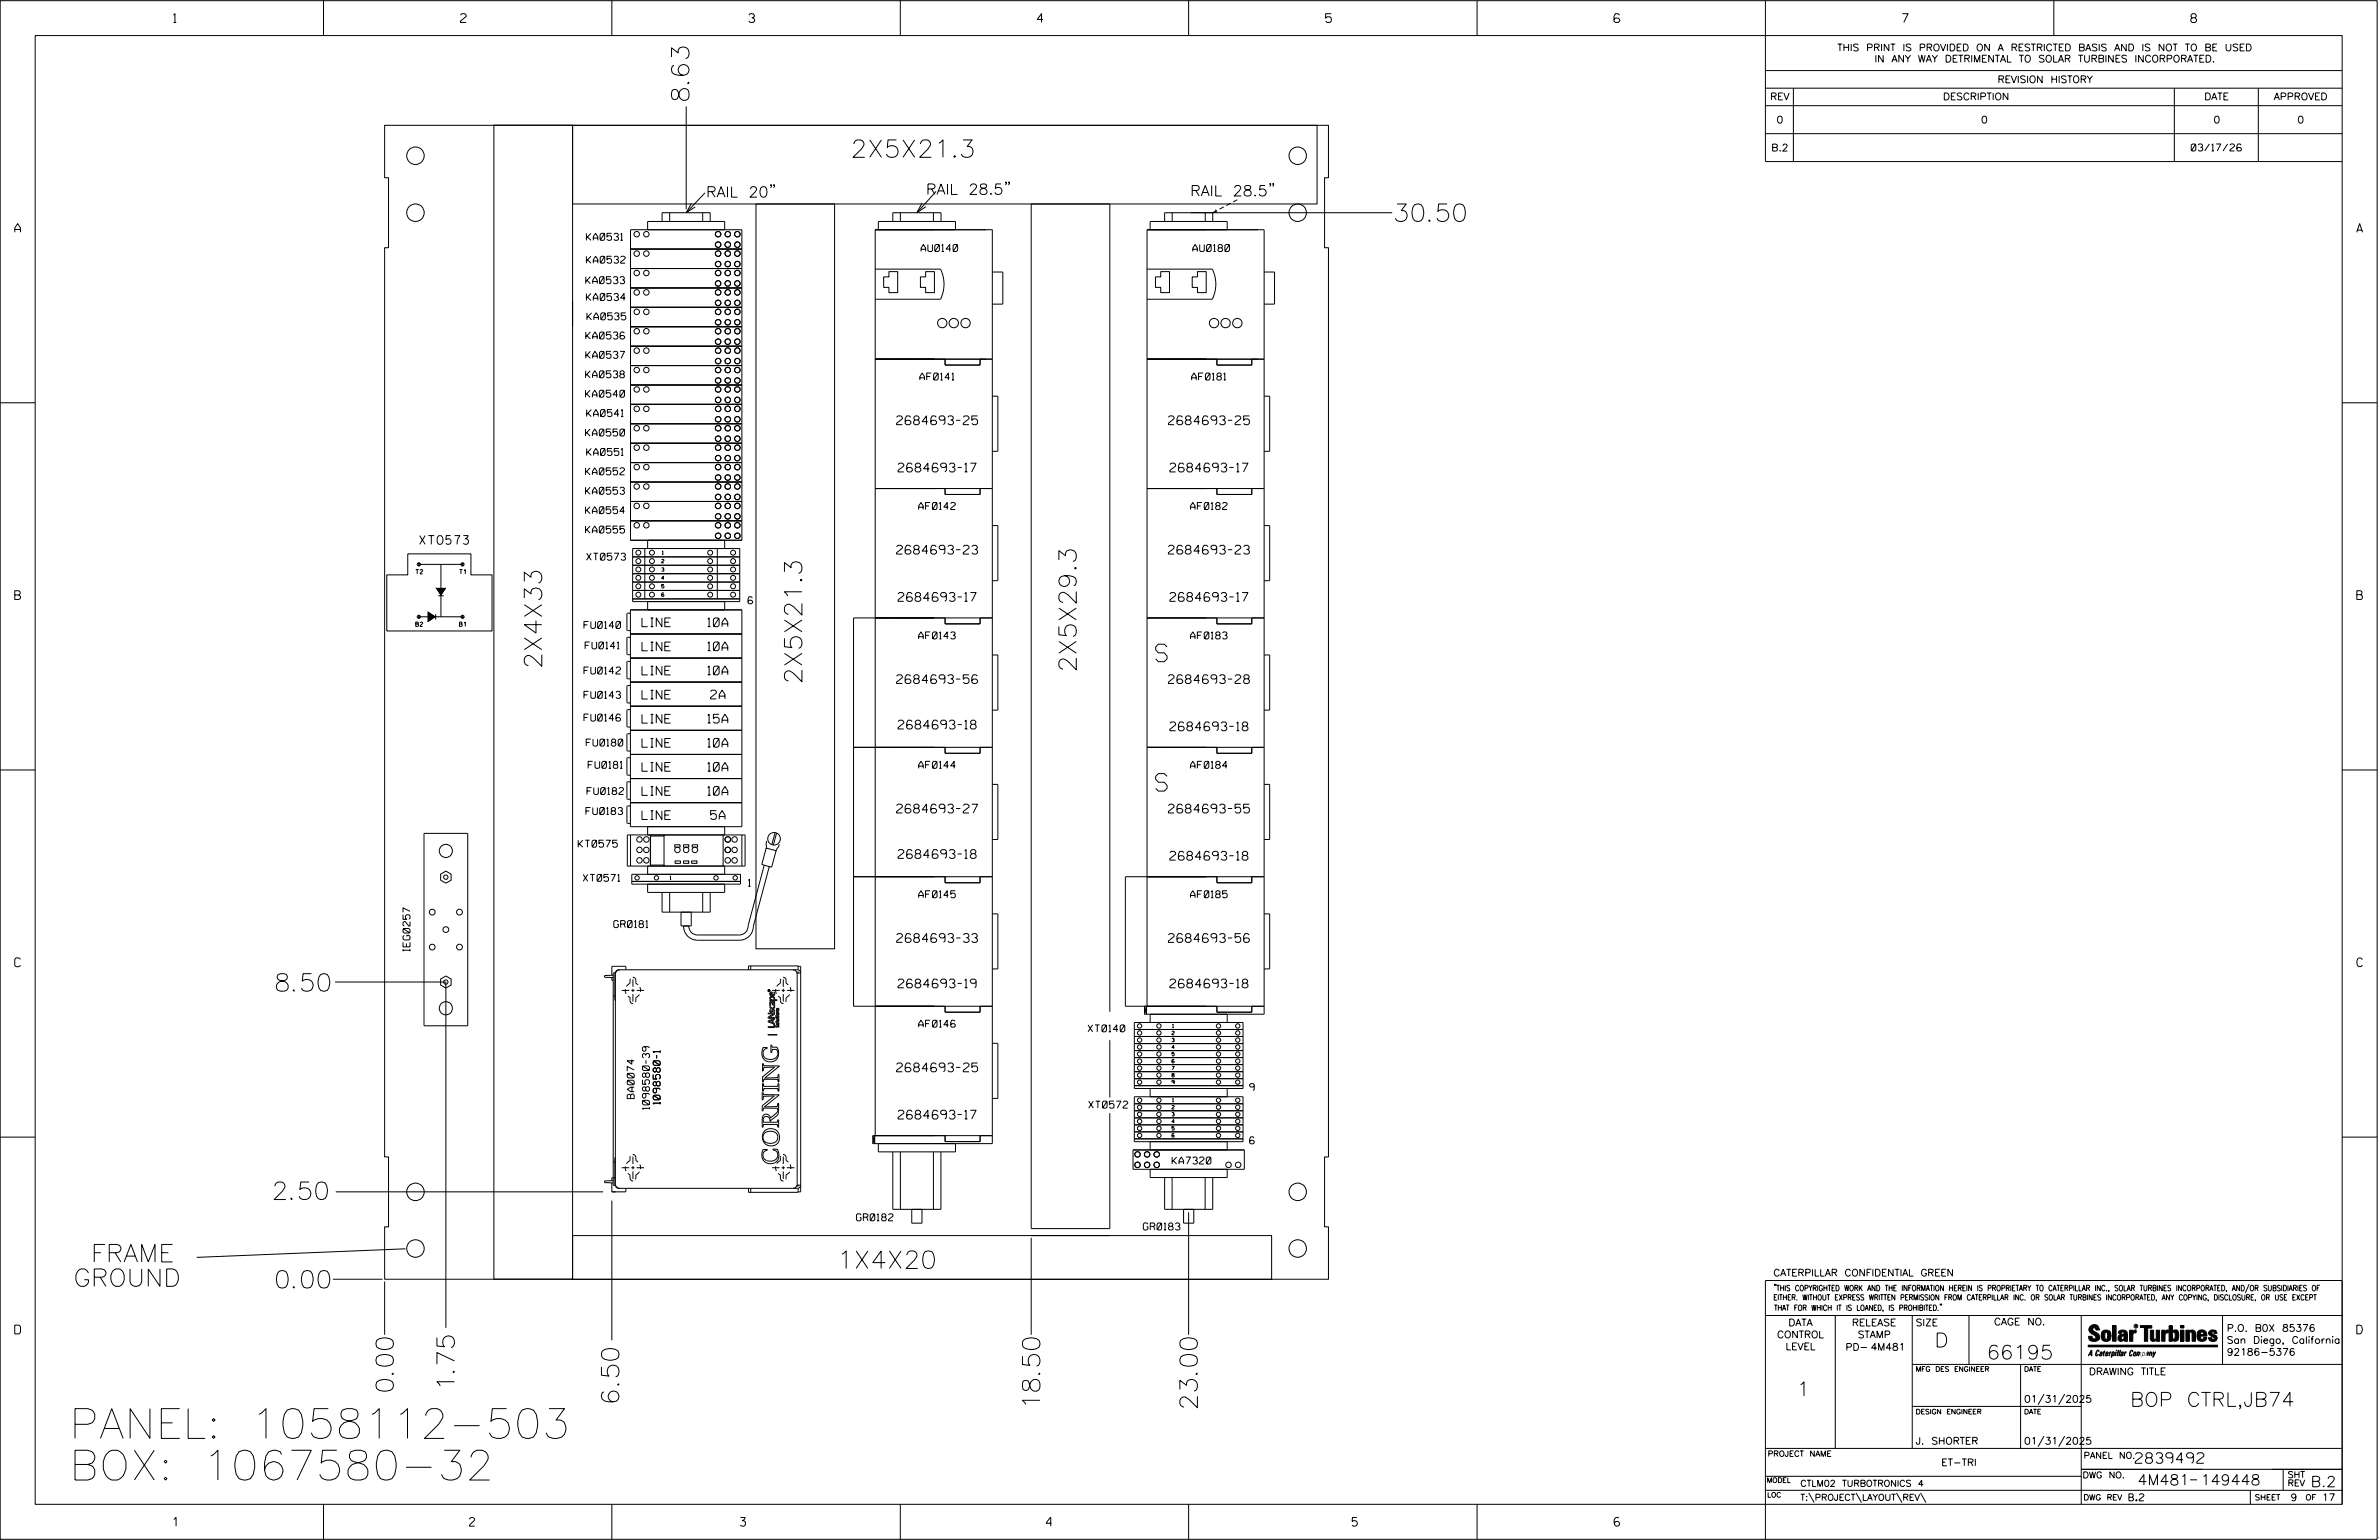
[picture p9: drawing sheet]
<svg xmlns="http://www.w3.org/2000/svg" width="864mm" height="559mm" viewBox="0 0 864 559" stroke-linecap="round" stroke-linejoin="round" font-family="sans-serif">
<defs><g id="words">
<g font-size="10.8">
<text x="25.2" y="521.9">PANEL: 1058112-503</text>
<text x="25.2" y="537">BOX: 1067580-32</text>
</g>
<g font-size="6.3">
<text x="250.1" y="36.4" transform="rotate(-90 250.1 36.4)">8.63</text>
<text x="308.8" y="57.1">2X5X21.3</text>
<text x="506.5" y="80.4">30.50</text>
<text x="196.7" y="242.7" transform="rotate(-90 196.7 242.7)">2X4X33</text>
<text x="390.7" y="243.9" transform="rotate(-90 390.7 243.9)">2X5X29.3</text>
<text x="419.5" y="240.1">S</text>
<text x="291.1" y="248.3" transform="rotate(-90 291.1 248.3)">2X5X21.3</text>
<text x="419.5" y="287">S</text>
<text x="100.4" y="359.7">8.50</text>
<text x="99.5" y="435.2">2.50</text>
<text x="29.2" y="457.9">FRAME</text>
<text x="303.8" y="460.3">1X4X20</text>
<text x="26.7" y="466.8">GROUND</text>
<text x="100.4" y="467.4">0.00</text>
<text x="165" y="502.9" transform="rotate(-90 165 502.9)">1.75</text>
<text x="142.8" y="504.8" transform="rotate(-90 142.8 504.8)">0.00</text>
<text x="224.7" y="508.7" transform="rotate(-90 224.7 508.7)">6.50</text>
<text x="377.5" y="509.6" transform="rotate(-90 377.5 509.6)">18.50</text>
<text x="434.7" y="510.8" transform="rotate(-90 434.7 510.8)">23.00</text>
</g>
<g font-size="5.1">
<text x="702.3" y="488.8">D</text>
<text x="721.2" y="493.2">66195</text>
<text x="652.2" y="506.5">1</text>
<text x="773.3" y="510.3">BOP CTRL,JB74</text>
</g>
<g font-size="3.8">
<text x="256.3" y="71.5">RAIL 20&quot;</text>
<text x="336.2" y="70.5">RAIL 28.5&quot;</text>
<text x="432.1" y="71.1">RAIL 28.5&quot;</text>
<text x="775.1" y="531">2839492</text>
<text x="775.9" y="538.9">4M481</text>
<text x="798.8" y="538.9">149448</text>
<text x="838.8" y="539.5">B.2</text>
</g>
<g font-size="3.2">
<text x="63" y="8.2">1</text>
<text x="167.2" y="8.2">2</text>
<text x="271.8" y="8.2">3</text>
<text x="376.5" y="8.2">4</text>
<text x="481.2" y="8.2">5</text>
<text x="690.6" y="8.2">7</text>
<text x="795.3" y="8.2">8</text>
<text x="5.4" y="84.3">A</text>
<text x="855.5" y="84.3">A</text>
<text x="325.5" y="154.1">2684693-25</text>
<text x="424.1" y="154.1">2684693-25</text>
<text x="326" y="171.2">2684693-17</text>
<text x="424.7" y="171.2">2684693-17</text>
<text x="152.3" y="197.5">XT0573</text>
<text x="325.5" y="201.1">2684693-23</text>
<text x="424.1" y="201.1">2684693-23</text>
<text x="5.4" y="217.5">B</text>
<text x="326" y="218.2">2684693-17</text>
<text x="424.7" y="218.2">2684693-17</text>
<text x="855.6" y="217.5">B</text>
<text x="233" y="227.4">LINE</text>
<text x="256.9" y="227.4">10A</text>
<text x="233" y="236.2">LINE</text>
<text x="256.9" y="236.1">10A</text>
<text x="233" y="244.9">LINE</text>
<text x="256.9" y="244.9">10A</text>
<text x="325.5" y="248">2684693-56</text>
<text x="424.1" y="248">2684693-28</text>
<text x="233" y="253.6">LINE</text>
<text x="258" y="253.6">2A</text>
<text x="233" y="262.4">LINE</text>
<text x="256.9" y="262.4">15A</text>
<text x="326" y="264.5">2684693-18</text>
<text x="424.7" y="265.1">2684693-18</text>
<text x="233" y="271.1">LINE</text>
<text x="256.9" y="271.1">10A</text>
<text x="233" y="279.9">LINE</text>
<text x="256.9" y="279.8">10A</text>
<text x="233" y="288.6">LINE</text>
<text x="256.9" y="288.6">10A</text>
<text x="233" y="297.4">LINE</text>
<text x="258" y="297.3">5A</text>
<text x="325.5" y="295">2684693-27</text>
<text x="424.1" y="295">2684693-55</text>
<text x="326" y="311.5">2684693-18</text>
<text x="424.7" y="312.1">2684693-18</text>
<text x="325.5" y="341.9">2684693-33</text>
<text x="424.1" y="341.9">2684693-56</text>
<text x="5.4" y="350.8">C</text>
<text x="855.6" y="350.8">C</text>
<text x="326" y="358.4">2684693-19</text>
<text x="424.7" y="358.4">2684693-18</text>
<text x="325.5" y="388.9">2684693-25</text>
<text x="326" y="406">2684693-17</text>
<text x="5.4" y="484">D</text>
<text x="855.6" y="484">D</text>
<text x="62.8" y="553.8">1</text>
<text x="170.4" y="553.8">2</text>
<text x="268.8" y="553.8">3</text>
<text x="379.8" y="553.8">4</text>
<text x="490.8" y="553.8">5</text>
<text x="585.9" y="553.8">6</text>
</g>
<g font-size="2.5">
<text x="666.9" y="18.5">THIS PRINT IS PROVIDED ON A RESTRICTED BASIS AND IS NOT TO BE USED</text>
<text x="680.5" y="22.6">IN ANY WAY DETRIMENTAL TO SOLAR TURBINES INCORPORATED.</text>
<text x="725.1" y="30">REVISION HISTORY</text>
<text x="642.6" y="36.3">REV</text>
<text x="705.3" y="36.3">DESCRIPTION</text>
<text x="800.2" y="36.3">DATE</text>
<text x="825.4" y="36.3">APPROVED</text>
<text x="644.9" y="44.7">0</text>
<text x="719.1" y="44.7">0</text>
<text x="803.5" y="44.7">0</text>
<text x="834" y="44.7">0</text>
<text x="643" y="54.8">B.2</text>
<text x="795.4" y="54.8">03/17/26</text>
<text x="212.9" y="87.2">KA0531</text>
<text x="212.9" y="95.5">KA0532</text>
<text x="334.3" y="91.3">AU0140</text>
<text x="433" y="91.3">AU0180</text>
<text x="212.6" y="102.9">KA0533</text>
<text x="212.9" y="109.1">KA0534</text>
<text x="213.1" y="116">KA0535</text>
<text x="212.6" y="123">KA0536</text>
<text x="212.6" y="130">KA0537</text>
<text x="212.6" y="137.1">KA0538</text>
<text x="333.9" y="137.9">AF0141</text>
<text x="432.6" y="137.9">AF0181</text>
<text x="212.6" y="144.1">KA0540</text>
<text x="213" y="151.2">KA0541</text>
<text x="212.6" y="158.2">KA0550</text>
<text x="213" y="165.3">KA0551</text>
<text x="212.6" y="172.3">KA0552</text>
<text x="212.6" y="179.3">KA0553</text>
<text x="333.5" y="184.9">AF0142</text>
<text x="432.2" y="184.9">AF0182</text>
<text x="212.6" y="186.4">KA0554</text>
<text x="212.6" y="193.4">KA0555</text>
<text x="212.9" y="203.3">XT0573</text>
<text x="271.5" y="219.1">6</text>
<text x="212" y="228">FU0140</text>
<text x="333.5" y="231.8">AF0143</text>
<text x="432.2" y="231.8">AF0183</text>
<text x="212.4" y="235.5">FU0141</text>
<text x="212" y="244.6">FU0142</text>
<text x="212" y="253.4">FU0143</text>
<text x="212" y="261.7">FU0146</text>
<text x="212.8" y="270.7">FU0180</text>
<text x="213.5" y="278.8">FU0181</text>
<text x="333.5" y="278.8">AF0144</text>
<text x="432.2" y="278.8">AF0184</text>
<text x="213.1" y="288.3">FU0182</text>
<text x="212.7" y="295.6">FU0183</text>
<text x="209.9" y="307.4">KT0575</text>
<text x="211.7" y="319.8">XT0571</text>
<text x="271.7" y="321.6">1</text>
<text x="333.5" y="325.8">AF0145</text>
<text x="432.2" y="325.8">AF0185</text>
<text x="222.8" y="336.6">GR0181</text>
<text x="148.8" y="345.2" transform="rotate(-90 148.8 345.2)">IEG0257</text>
<text x="333.5" y="372.7">AF0146</text>
<text x="395" y="374.4">XT0140</text>
<text x="453.6" y="395.7">9</text>
<text x="230.2" y="398.6" transform="rotate(-90 230.2 398.6)">BA0074</text>
<text x="239.6" y="400.7" transform="rotate(-90 239.6 400.7)">1098580-1</text>
<text x="235.8" y="402.6" transform="rotate(-90 235.8 402.6)">1098580-39</text>
<text x="395.2" y="402.1">XT0572</text>
<text x="453.6" y="415">6</text>
<text x="425.5" y="422.4">KA7320</text>
<text x="310.9" y="443">GR0182</text>
<text x="415" y="446.3">GR0183</text>
<text x="643.8" y="463">CATERPILLAR CONFIDENTIAL GREEN</text>
<text x="645.1" y="485.5">CONTROL</text>
<text x="649.2" y="481.1">DATA</text>
<text x="672.3" y="481.1">RELEASE</text>
<text x="674.4" y="485.5">STAMP</text>
<text x="695.4" y="481.1">SIZE</text>
<text x="723.8" y="480.8">CAGE NO.</text>
<text x="808.4" y="483.1">P.O. B0X 85376</text>
<text x="648.2" y="489.8">LEVEL</text>
<text x="669.9" y="490">PD- 4M481</text>
<text x="808.4" y="487.5">San Diego, California</text>
<text x="808.4" y="491.8">92186-5376</text>
<text x="758.3" y="498.9">DRAWING TITLE</text>
<text x="734.8" y="508.9">01/31/2025</text>
<text x="695.4" y="524.1">J. SHORTER</text>
<text x="734.8" y="524.1">01/31/2025</text>
<text x="704.7" y="531.9">ET-TRI</text>
<text x="772.8" y="544.6">B.2</text>
<text x="831.5" y="544.6">9</text>
<text x="842.9" y="544.6">17</text>
</g>
<g font-size="2.3">
<text x="756.4" y="529.2">PANEL NO.</text>
<text x="653.5" y="539.4">CTLM02 TURBOTRONICS 4</text>
<text x="756" y="536.3">DWG NO.</text>
<text x="830.4" y="539.3">REV</text>
<text x="830.4" y="536.2">SHT</text>
<text x="653.5" y="544.5">T:\PROJECT\LAYOUT\REV\</text>
</g>
<g font-size="2">
<text x="643.8" y="468.4">&quot;THIS COPYRIGHTED WORK AND THE INFORMATION HEREIN IS PROPRIETARY TO CATERPILLAR INC., SOLAR TURBINES INCORPORATED, AND/OR SUBSIDIARIES OF</text>
<text x="643.8" y="471.8">EITHER. WITHOUT EXPRESS WRITTEN PERMISSION FROM CATERPILLAR INC. OR SOLAR TURBINES INCORPORATED, ANY COPYING, DISCLOSURE, OR USE EXCEPT</text>
<text x="644" y="475.6">THAT FOR WHICH IT IS LOANED, IS PROHIBITED.&quot;</text>
<text x="641.7" y="528.5">PROJECT NAME</text>
<text x="756.3" y="544.3">DWG REV</text>
<text x="818.5" y="544.3">SHEET</text>
<text x="836.9" y="544.3">OF</text>
</g>
<g font-size="1.8">
<text x="695.4" y="497.6">MFG DES ENGINEER</text>
<text x="734.8" y="497.6">DATE</text>
<text x="695.4" y="513.1">DESIGN ENGINEER</text>
<text x="734.8" y="513.1">DATE</text>
<text x="641.3" y="538">MODEL</text>
<text x="641.5" y="543.3">LOC</text>
</g>
<g font-size="1.6">
<text x="150.9" y="208.3">T2</text>
<text x="166.8" y="208.3">T1</text>
<text x="150.9" y="227.3">B2</text>
<text x="166.8" y="227.3">B1</text>
</g>
<g font-size="1.3">
<text x="240.4" y="201.2">1</text>
<text x="240.2" y="204.2">2</text>
<text x="240.2" y="207.3">3</text>
<text x="240.2" y="210.3">4</text>
<text x="240.2" y="213.4">5</text>
<text x="243.2" y="319.2">1</text>
<text x="425.4" y="375.5">2</text>
<text x="425.6" y="372.9">1</text>
<text x="425.4" y="383.1">5</text>
<text x="425.4" y="380.6">4</text>
<text x="425.4" y="378">3</text>
<text x="425.4" y="388.2">7</text>
<text x="425.4" y="385.7">6</text>
<text x="425.4" y="393.3">9</text>
<text x="425.4" y="390.8">8</text>
<text x="425.6" y="399.9">1</text>
<text x="425.4" y="402.4">2</text>
<text x="425.4" y="407.5">4</text>
<text x="425.4" y="405">3</text>
<text x="425.4" y="412.6">6</text>
<text x="425.4" y="410.1">5</text>
</g>
<text font-size=".9" x="775.1" y="481.7">R</text>
</g></defs>
<g fill="none" stroke="#000" stroke-width=".36">
<path d="M.1 .2h862.8v558.4h-862.8zM12.8 12.9h837.4v533h-837.4zM117.4 .2v12.7M222.1 .2v12.7M326.8 .2v12.7M431.5 .2v12.7M536.2 .2v12.7M587.9 5.5l-.5-.5h-1l-.5 1v1.7l.5 .4h1l.6-.4v-.6l-.6-.5h-1l-.5 .5M640.9 .2v58.4h209.3M745.6 .2v12.7M249.1 38.6v37.3M640.9 25.6h209.3"/>
<path d="M640.9 32h209.3M640.9 38.3h209.3M651 32v26.6M789.3 32v26.6M819.8 32v26.6M139.6 45.5h342.6v19h-1.4v25.4h1.4v329.9h-1.4v25.4h1.4v19h-342.6v-19h1.4v-25.4h-1.4v-329.9h1.4v-25.4h-1.4zM207.9 45.5h270.2v28.5h-270.2zM640.9 48.5h209.3M243.1 77.2v3.2M251 73.8l-1.9 3.4 3.3-2.1M255.1 77.2v3.2M255.9 70l-6.8 7.2"/>
<path d="M274.4 74h28.6v270.3h-28.6zM280.1 67.2h-.4l.2-.2a.69 .69 0 0 1-.2 1.1M281.2 67.2h-.4h.4l-.4 .9M326.8 77.2v3.2M334.7 73.7l-1.9 3.5 3.3-2.2M338.8 77.2v3.2M339.8 69.5l-7 7.7M365.3 66.2l-.1 .2-.2-.2h.3l-.3 .9M366.4 66.2l-.1 .2-.2-.2h.3l-.3 .9M425.5 77.2v3.2M437.5 77.2v3.2M440.2 77.2v3.2"/>
<path d="M461.3 66.8h-.4l.2-.2 .2 .2-.4 .9M462.4 66.8h-.4l.2-.2a.69 .69 0 0 1-.2 1.1M505.4 77.2h-82.6v3.2M228.9 83.4h40.4v112.6h-40.4zM228.9 97.4h40.4M228.9 90.4h40.4M240.3 80.4v-3.2h17.5v3.2M263.1 83.4v-3h-28v3M317.7 97.6h23.7a12.4 12.4 0 0 1 0 11h-23.7M322.7 98.6h3.2v7.6h-3.2v-1.9h-1.9v-3.8h1.9zM324.1 80.4v-3.2h17.5v3.2M336 98.6h3.2v7.6h-3.2v-1.9h-1.9v-3.8h1.9z"/>
<path d="M346.9 83.4v-3h-28.1v3M360.2 98.7h3.8v11.6h-3.8M416.4 97.6h23.7a12.4 12.4 0 0 1 0 11h-23.7M421.4 98.6h3.1v7.6h-3.1v-1.9h-1.9v-3.8h1.9zM434.7 98.6h3.2v7.6h-3.2v-1.9h-1.9v-3.8h1.9zM445.5 83.4v-3h-28v3M458.9 98.7h3.8v11.6h-3.8M207.9 109.3v354.8h-28.6v-418.7h28.6v73M228.9 118.6h40.4M228.9 111.5h40.4M228.9 104.5h40.4M228.9 132.6h40.4"/>
<path d="M228.9 125.6h40.4M228.9 139.7h40.4M317.7 130.3h42.5M343.1 130.3v2.2h12.7v-2.2M416.4 130.3h42.5M441.7 130.3v2.2h12.7v-2.2M.1 146.2h12.7M228.9 153.8h40.4M228.9 146.7h40.4M360.2 143.8h2v20h-2M458.9 143.8h2v20h-2M850.2 146.2h12.7"/>
<path d="M228.9 167.9h40.4M228.9 160.8h40.4M228.9 174.9h40.4M317.7 177.3h42.5M343.1 177.3v2.1h12.7v-2.1M416.4 177.3h42.5M441.7 177.3v2.1h12.7v-2.1M228.9 189h40.4M228.9 182h40.4M229.7 199h38.8v19.3h-38.8zM234.1 199v18.3M235.1 196v3"/>
<path d="M260.4 199v18.3M263.1 196v3M360.2 190.7h2v20h-2M458.9 190.7h2v20h-2M148 201h23v7.6h7.6v20.4h-38.2v-20.4h7.6zM152.4 204.8h15.1M159.1 216.2h1.9M160.1 204.8v19M229.7 217.3h38.8M229.7 202.1h38.8M229.7 205.1h38.8M229.7 208.2h38.8"/>
<path d="M229.7 211.2h38.8M229.7 214.2h38.8M235.1 218.3v3M241 215.3l-.6-.2-.2 .4v.7l.6 .2 .2-.2-.2-.4-.6 .2M263.1 218.3v3M152.4 223.8h15.1M158.2 222.8v2M228.8 240h-1l-.2 .2v5.9l.2 .2h1M228.8 231.2h-1l-.2 .3v5.8l.2 .3h1M228.8 222.5h-1l-.2 .3v5.8l.2 .2h1M228.8 221.3h40.5v78.7h-40.5zM228.8 238.8h40.5"/>
<path d="M228.8 230h40.5M343.1 224.2v2.2h12.7v-2.2M360.2 224.2h-50.4v140.9h50.4M360.2 237.7h2v20h-2M416.4 224.2h42.5M441.7 224.2v2.2h12.7v-2.2M458.9 237.7h2v20h-2M228.8 257.5h-1l-.2 .2v5.8l.2 .3h1M228.8 248.7h-1l-.2 .3v5.8l.2 .3h1M228.8 247.5h40.5M228.8 256.3h40.5M.1 279.4h12.7"/>
<path d="M228.8 275h-1l-.2 .2v5.8l.2 .3h1M228.8 266.2h-1l-.2 .3v5.8l.2 .2h1M228.8 273.8h40.5M228.8 265h40.5M309.8 271.2h50.4M343.1 271.2v2.1h12.7v-2.1M416.4 271.2h42.5M441.7 271.2v2.1h12.7v-2.1M850.2 279.4h12.7M228.8 283.7h-1l-.2 .3v5.8l.2 .2h1M228.8 292.5h-1l-.2 .2v5.8l.2 .3h1M228.8 291.3h40.5"/>
<path d="M228.8 282.5h40.5M235.1 300v3M263.1 300v3M360.2 284.6h2v20h-2M458.9 284.6h2v20h-2M153.9 302.4h15.9v69.8h-15.9zM159.9 317.2l2-1.1 1.9 1.1v2.2l-1.9 1.1-2-1.1zM227.7 303h42.8v11.3h-42.8zM228.9 303v11.3M229.3 317.3h39.5v3.5h-39.5zM229.3 319.8h39.5M235.1 314.3v3"/>
<path d="M236.1 303v11.3M241.1 303v11.3M241.1 303v.4h-5v10.5h5v.4M244.9 306.5h2v.9h-2zM245.1 312.4h1.9v.9h-1.9zM248.1 312.4h1.9v.9h-1.9zM248.1 306.5h1.9v.9h-1.9zM251.1 312.4h1.9v.9h-1.9zM251.3 306.5h1.9v.9h-1.9zM262.5 303v11.3M263.1 314.3v3M269.3 303v11.3"/>
<path d="M277.4 313.9l-5.8 22a3.2 3.2 0 0 1-3.2 3.4h-15.2a3.2 3.2 0 0 1-3.2-3.3M278.1 307.7l3.6 1-1.6 6-3.6-1zM278.3 305.1l-.2 1.1v1.8M279.3 314.4l-5.8 21.7a5.1 5.1 0 0 1-5.1 5.1h-15.2a5.1 5.1 0 0 1-5.1-5.2M281.4 302.1l-1.2 4.4M281.9 302.3l-1.2 4.3M282.9 306.4l-.3 1-.9 1.5M309.8 318.1h50.4M343.1 318.1v2.2h12.7v-2.2M441.7 318.1v2.2h12.7v-2.2M458.9 318.1h-50.4v47h50.4M235.1 320.8v3h28v-3"/>
<path d="M240.3 323.8v7.2h17.5v-7.2M243.1 323.8v7.2M247.2 331v5h3.7v-5M255.1 323.8v7.2M360.2 331.6h2v20h-2M458.9 331.6h2v20h-2M121.6 356.3h40.3v125.5M159.9 355.2l2-1 1.9 1v2.2l-1.9 1.1-2-1.1zM222.1 354.7v1h.5M222.6 353.9l-3.1 .1v.6l3.1 .1M223.2 352.9l-.6 .2v76.9l.6 .2M223.2 352.9l.2 .2"/>
<path d="M223.2 352.9l.2 10.1M223.2 355.7h.2M223.4 353.1v.1M225 351.9a1.63 1.63 0 0 0-1.6 1.6v76.1a1.63 1.63 0 0 0 1.6 1.6M225.7 359.4h2.7M227.2 351.9v-1.3h-5.1v3.3M229.2 359.4h1.1M229.8 355.4v2.7M229.8 358.8v1.2M231.1 359.4h2.7M271.7 351.9v-1.4h18v1.4M272.5 350.5v1.4"/>
<path d="M278.9 359.4l.5 .2M279 359.3l-.1 .1M279 359.3h.1M279.1 359.4h.1M279.1 359.3l.1 .1M279.1 359.4l-.1 .1M279.2 359.4h-.1M279.2 359.4h.1M279.4 359.5v.1M280.3 359.4h2.7M283.7 359.4h1.2M284.3 355.4v2.7"/>
<path d="M284.3 358.8v1.2M285.6 359.4h2.8M287.8 351.9a1.57 1.57 0 0 1 1.6 1.6v76.1a1.57 1.57 0 0 1-1.6 1.6M289.2 352.7l.5 .1 .2 .3M289.3 353.1h1.4M289.7 350.6h1v2.2M290.7 353.1l-.3-.7-.9-.5h-64.9l-.7 .2-.5 1M290.7 353.1v76.9M222.6 361.4h.8M229.8 360.7v2.7M278.7 375.4l3.4 .1zM278.8 367.6h2.4v.4l-2 1.2h2v.7l-.6 .2v1.1l.6 .1v1.6h-2.4v-.4h2.1v-.8h.3l-2.4-.9v-.3l2.4-1h-2.4v-.4l2-1.2h-2z"/>
<path d="M279.2 370.6h.1M279.2 370.6l1.2-.4v.9zM279.5 364.8h.3a.64 .64 0 0 0 .5 1 .64 .64 0 0 0 .6-1h.2a.93 .93 0 0 1-.8 1.4 .93 .93 0 0 1-.8-1.4zM279.6 363.5l1.6-.2v.3h-.4l.4 .4v.5l-.7 .1-.5-1-.3 .2 .1 .8h-.3zM279.6 361.7a.99 .99 0 0 1 1.2-.1 .99 .99 0 0 1 .4 1.2h.9v.3h-2.7v-.3l.5-.1-.5-.5zM279.6 360.1l.7-.1v1.1a.66 .66 0 0 0 .6-.3 .66 .66 0 0 0 0-.8h.2a.9 .9 0 0 1-.6 1.5 .9 .9 0 0 1-.9-1.4zM279.8 362.1a.71 .71 0 0 1 .8-.2 .71 .71 0 0 1 .4 .9l-1-.1zM279.9 360.3h.2v.8l-.5-.4zM279.9 367.4h.1M280.2 361.6h.1M280.4 363.6l.5 .3v.4h-.4zM280.7 366.2l-.8 .9-.2-.2v-.5h-.3v.6l.5 .4"/>
<path d="M280.7 366.2h.1M280.7 366.2l.5 .5v.6h-.3l-.2-.7-.7 .8M280.9 363.6h.1M281.5 370.7l1.3 .2zM281.6 369.2h.3v-.2l.1 .2 .8-.2-.1 .4-.7 .2zM281.9 372.6l-.3-.5 .3 .7M281.9 369.7h.9l-.2 .2 .1 .4-.8 .1 .7-.3zM281.9 365.9l.2 .3 .5-.3 .2 .5-.3-.4-.5 .4zM281.9 368.6l.9 .2zM281.9 372.8h.1M281.9 372.6l.5-.5 .3 .2 .1 .4-.4-.4-.5 .5M281.9 372.6h.1"/>
<path d="M281.9 366.7l.9-.1-.8 .3 .8 .4h-.9l.2-.1zM282.1 366.2h.1M282.3 368.2h.1M282.3 371.3h.1M282.3 371.9h.1M282.5 366h.1M284.3 360.7v2.7M343.1 365.1v2.2h12.7v-2.2M360.2 378.6h2v20h-2M402.9 367.1v-293.1h-28.6v371.8h28.6v-41.9M402.9 377.4v20.9M411.8 371h39.4v24h-39.4z"/>
<path d="M411.8 378.7h39.4M411.8 376.1h39.4M411.8 373.6h39.4M415.5 365.1v2.9l.7-2.9v2.9zM416.4 365.1v-281.7h42.5v284.6h-43.4M417.5 368v3M441.7 365.1v2.2h12.7v-2.2M445.5 368v3M276.7 396.5l.2-.1a.83 .83 0 0 0 1 .8l4.3 .1a.28 .28 0 0 1 .4-.2 .28 .28 0 0 1 .2 .4 .28 .28 0 0 1-.4 .2l-4.9 4 4-.2a.81 .81 0 0 0 .9-1.1h.2v2.6l-.4 1.6-2.3 1.9-.1 .3h-.3l-.2-1.1-.7-.5-1.1 .1-.4 1a.68 .68 0 0 0 .1 .9 .68 .68 0 0 0 .9 0h3.3a.69 .69 0 0 0 .8 0 .69 .69 0 0 0 .2-.8h.2v2.6h-.2l-.1-.5a.92 .92 0 0 0-1.4-.5h-3.2a.88 .88 0 0 0-.8 1h-.2v-2.9l.4-1.4 .7-.4 .9 .1 .7 .6 .3 .7 1.6-1.3a1.34 1.34 0 0 0 .6-2.3h-4a.88 .88 0 0 0-1 1l-.2-.1 .1-1.8 4.3-3.5-2.9 .1a1.02 1.02 0 0 0-1.1 .2 1.02 1.02 0 0 0-.2 1.1h-.2zM276.8 396h.1M276.8 385.9h.3l.2 .8 5.6 .1-5.3 4.4 4.7-.2 .2-1.1h.3v2.7h-.3l-.2-.9-4.9-.1-.3 1h-.3v-1.9l4.4-3.5-3.9 .1-.2 1.3h-.3zM277.1 380.1h1.4v.3a2.11 2.11 0 0 0-1.4 2.6 2.11 2.11 0 0 0 2.7 1.4l1.4-.3 .8-.7 .4-.9-.2-1.1a1.36 1.36 0 0 0-1.7-.6l-.4 1.1h-.2v-2.7h.2l.2 .8h1.8l.4 1.1 .1 1.5a3.1 3.1 0 0 1-4.1 2.5 3.1 3.1 0 0 1-1.6-4.5z"/>
<path d="M282.8 393.2h-.3l-.2 1h-5l-.2-1h-.3v2.8M282.8 389.9h.1M282.8 393.2v2.8h-.3l-.2-1h-5l-.2 1h-.3M282.8 393.2h.1M411.8 398h39.4v16.3h-39.4zM411.8 393.9h39.4M411.8 391.4h39.4M411.8 388.9h39.4M411.8 386.3h39.4M411.8 383.8h39.4M411.8 381.2h39.4M417.5 395v3"/>
<path d="M445.5 395v3M.1 412.6h12.7M229.8 419.7v2.7M277 417.2l1.5-.1-.1 .3a2.03 2.03 0 0 0-1.3 2.5 2.03 2.03 0 0 0 2.4 1.4 2.13 2.13 0 0 0 2.7-1.3 2.13 2.13 0 0 0-1.2-2.7l-.4-.1v-.3l1.6 .2 .6 1.8a3.2 3.2 0 0 1-4 3.3 3.2 3.2 0 0 1-1.9-4.8zM277.5 411.2a2.92 2.92 0 0 1 4.8 1.3 2.83 2.83 0 0 1-1.8 2.3 2.83 2.83 0 0 1-2.9-.6 2.2 2.2 0 0 1-.1-3zM284.3 419.7v2.7M316.8 412.1v2.9M316.8 412.1h43.4M316.8 412.1l.7 2.9v-2.9l-.7 2.9M317.7 412.1v-328.7h42.5v331.6h-43.4M318.8 415v3h28.1v-3M324.1 418v20.8h17.5v-20.8"/>
<path d="M326.8 418v20.8M338.8 418v20.8M343.1 412.1v2.1h12.7v-2.1M411.3 417.3h40.4v7h-40.4zM411.8 403h39.4M411.8 400.5h39.4M411.8 413.2h39.4M411.8 410.7h39.4M411.8 408.2h39.4M411.8 405.6h39.4M417.5 414.3v3M445.5 414.3v3"/>
<path d="M850.2 412.6h12.7M121.9 432.5h97M222.1 429.2v3.3h5.1v-1.3M222.1 435.6v50.7M222.6 428.4l-3.1 .1v.6l3.1 .1M222.6 421.7h.8M223.4 420.1l-.2 10.1M223.4 427.4h-1.3v1M223.4 429.9l.2 .8 1 .5h64.9l.9-.5 .3-.7M223.4 430l-.2 .2M225.7 423.7h2.7M229.2 423.7h1.1"/>
<path d="M229.8 423.2v1.1M229.8 425.1v2.7M231.1 423.7h2.7M271.7 431.2v1.4h18v-1.4M272.5 431.2v1.4M280.3 423.7h2.7M283.7 423.7h1.2M284.3 423.2v1.1M284.3 425.1v2.7M285.6 423.7h2.8M289.3 430h1.4M289.9 430l-.2 .4h-.5"/>
<path d="M290.7 430.3v2.2h-1M331 438.8v5h3.7v-5M417.5 424.3v3h28v-3M422.8 427.3v11.5h17.4v-11.5M425.5 427.3v11.5M429.6 438.8v5h3.8v-5M431.5 439.9v44.4M437.5 427.3v11.5M147.2 453.1l-75.8 3.1M207.9 448.3h253.7v15.9h-253.7zM374.3 449.2v35.1M374.3 448.3h28.6"/>
<path d="M120.8 464.2h18.1M139.6 465v19.3M640.9 477.3h209.3M644.2 466.1l-.1 .4M644.7 466.1l-.2 .4M666.2 477.3v48.3M694.2 477.3v48.3M704.4 473.3l-.1 .4M704.8 473.3l-.1 .4M714.8 477.3v17.8M755.5 477.3v68.6M806.8 477.3v17.8"/>
<path d="M816.5 466l-1.4 3.1M850.2 464.6h-209.3v94M850.2 464.8v81.1M694.2 495.1h156M733.5 495.1v30.5M758.6 481.4a2.02 2.02 0 0 1 3.1-.1l.5 1.3h-1.3l-.2-.6-.4-.2-.6 .1-.1 .4 .4 .7a2.46 2.46 0 0 1 2.2 2.9 2.83 2.83 0 0 1-3.8 .3l-.3-1.3h1.3l.2 .7 .6 .3 .5-.2 .2-.5-.4-.6-1.9-1.2-.4-.9zM759.2 491.3h-.7l.7-1.2v1.9h.2l-.1-2.1-1.3 2.1 .5-.5h.7M761.3 490l.3-.2 .4 .3-.1 .3-.3-.4-.4 .3-.3 1.6h.4l.4-.5-.3 .6-.4 .1-.3-.4zM762.6 490.6l.5-.1-.1 1.4h-.9a.74 .74 0 0 1 .9-.8l-.3 .7-.5 .1 .2-.5 .6-.2v-.5l-.7 .2zM763 483.2a2.17 2.17 0 0 1 3.1 0l.3 1.4-.3 1.5a2.17 2.17 0 0 1-3.1 0l-.3-1.5zM763.6 490.5l.4-.4 .2 .6h-.3l-.3 .9 .2 .4-.3-.1zM764.1 483.7l.5-.4 .4 .3v2.2l-.4 .2-.5-.2z"/>
<path d="M764.6 491.1l.6 .2v-.7l-.4-.1-.4 .6-.1 .8h.6M764.6 491.1l-.1 .8h.4M764.6 482.6v.8M764.8 490.7l.4 .1v.3h-.6zM765 491.5l-.1 .4zM766 490.5l-.5 1.5zM766 490.8l.4-.3-.4 .4M766.9 481h1.3v5.7h-1.3zM767 490.8l.5 .1-.3 .8-.4 .2zM767.3 490.5h-.5l-.5 2M767.3 490.5a.8 .8 0 0 1 .2 1 .8 .8 0 0 1-.9 .4l-.1 .6M767.3 490.5l-.1 .2"/>
<path d="M768.1 490.5l-.4 1.5zM768.2 489.9h.3l-.1 .2h-.2zM769 489.9l-.5 2.1zM769.7 489.9l-.6 2.1zM770.1 491.4l.5-.3-.5 .8zM770.4 491.9h.1M770.6 491.1l.1-.4-.7 .2 .1-.3 .6-.1 .2 .3-.5 1.1M770.6 491.1a.74 .74 0 0 0-.8 .8h.6M771 484.8h-.7l-.3 .6 .4 .7 .5-.3 .1-2.4h-.8l-.1 .4h-1.2a1.71 1.71 0 0 1 1.8-1.3 1.71 1.71 0 0 1 1.6 1.4v2.8h-1.1l-.1-.6M771 484.2l-1.5 .1a1.41 1.41 0 0 0 0 2.4l.5 .1 1.1-.7M771.2 486.1h-.1M771.4 490.5l.1 .3 .4-.3-.9 1.5z"/>
<path d="M771.5 490.8h.1M773 482.7h1.2v.5l.5-.5 .7-.1v1h-.6l-.5 .4-.1 2.7h-1.2zM773.3 490.3l.6-.4 .4 .2-.1 .4-.3-.4a1.28 1.28 0 0 0-.5 1.8l.6-.4-.1 .4-.8 .1zM774.7 490.8l.5-.3a.88 .88 0 0 1 .2 .9 .88 .88 0 0 1-.7 .7l-.2-.2zM774.8 490.9h.5l-.3 1h-.3l-.2-.2zM775.2 490.5l-.1 .2M776.8 481h4.3v.9h-1.5v4.8h-1.3M776.8 490.6l-.8 .2v-.3l-.4 1.5 .8-1.3v1.3l.3-1.2M779.3 491.1h.4M779.6 490.5h.3l-.3 1.4M779.6 490.7h.2l-.1 .4M779.7 491.1l-.1 .4"/>
<path d="M779.7 491.1l-.4 .2M780.1 492l.4-1.5 .1 .3 .3-.3 .3 .2-.3 1.3v-1.3l-.7 1.3M780.6 482.7h1.2v2.7l.1 .4 .4 .3 .4-.7v-2.7h1.2l.1 4h-1.3v-.5l-1.1 .6-.7-.3-.3-.7zM781.6 492.5l1-2-.8 1.3-.2-1.3-.2 2M784.7 482.7h1.2v.5l.5-.5 .7-.1v1h-.5l-.6 .4-.1 2.7h-1.2zM787.4 481h1.2v2a1.4 1.4 0 0 1 2.2 .2l.1 1.4-.4 1.9-1.5 .1-.4-.5v-1l.5 .9 .5-.3v-2.1l-.5-.4-.5 .7v2.8h-1.2zM791.5 482.7h1.3v4h-1.3zM791.5 481h1.3v.9h-1.3zM793.5 482.7h1.3v.4l.7-.5 1.1 .2 .4 .6v3.3h-1.2l-.3-3.4-.7 .2v3.2h-1.3zM794.8 483.1h.1M797.7 483.2a1.92 1.92 0 0 1 2.4-.5 1.92 1.92 0 0 1 1 2.1h-2.3v.8l.6 .5 .5-.3v-.5h1.2a1.83 1.83 0 0 1-2.1 1.4 1.83 1.83 0 0 1-1.5-2.1zM798.8 484.2v.6"/>
<path d="M799.1 483.4h.6l.2 .8h-1.1zM804.6 482.9a1.84 1.84 0 0 0-2.9 .8 3.3 3.3 0 0 0 2.2 1.9l-.5 .5-.4-.3-.1-.4h-1.2l.1 .6a1.92 1.92 0 0 0 2.9 .4M804.9 483.8h-1.2l-.2-.6-.5 .1-.1 .3 .1 .3 1.8 .9M805.1 488.1h-47.1v.6h47.1M694.2 510.3h61.3M742 505.8l-2.2 3.9M749.5 505.8l-2.2 3.9M640.9 525.6h209.2M640.9 535.7h114.6M742 521.1l-2.2 3.8M749.5 521.1l-2.2 3.8M755.5 533.2h94.7"/>
<path d="M795 537h2.6M828.8 533.2v7.6M117.4 545.9v12.7M222.1 545.9v12.7M326.8 545.9v12.7M431.5 545.9v12.7M536.2 545.9v12.7M640.9 540.8h209.3M656.6 541.7l2 3.5M673.8 541.7l1.9 3.5M688.4 541.7l2 3.5M697.2 541.7l1.9 3.5"/>
<path d="M816.9 541v4.9M863.5 558h.1"/>
<circle cx="150.8" cy="56.5" r="3.2"/>
<circle cx="471.1" cy="56.5" r="3.2"/>
<circle cx="150.8" cy="77.2" r="3.2"/>
<circle cx="471.1" cy="77.2" r="3.2"/>
<circle cx="231.1" cy="92" r="1"/>
<circle cx="231.1" cy="99.1" r=".99"/>
<circle cx="231.1" cy="85" r=".99"/>
<circle cx="234.6" cy="92" r="1"/>
<circle cx="234.6" cy="99.1" r=".99"/>
<circle cx="234.6" cy="85" r=".99"/>
<circle cx="260.7" cy="88.8" r="1"/>
<circle cx="260.7" cy="92" r="1"/>
<circle cx="260.7" cy="85" r="1"/>
<circle cx="260.7" cy="95.8" r="1"/>
<circle cx="260.7" cy="99.1" r="1"/>
<circle cx="264.2" cy="92" r="1"/>
<circle cx="264.2" cy="88.8" r="1"/>
<circle cx="264.2" cy="99.1" r="1"/>
<circle cx="264.2" cy="85" r="1"/>
<circle cx="264.2" cy="95.8" r="1"/>
<circle cx="267.7" cy="88.8" r="1.01"/>
<circle cx="267.7" cy="92" r="1.01"/>
<circle cx="267.7" cy="99.1" r="1"/>
<circle cx="267.7" cy="85" r="1"/>
<circle cx="267.7" cy="95.8" r="1"/>
<circle cx="231.1" cy="106.1" r="1"/>
<circle cx="231.1" cy="113.2" r="1"/>
<circle cx="234.6" cy="106.1" r="1"/>
<circle cx="234.6" cy="113.2" r="1"/>
<circle cx="260.7" cy="106.1" r="1"/>
<circle cx="260.7" cy="102.9" r="1"/>
<circle cx="260.7" cy="113.2" r="1"/>
<circle cx="260.7" cy="116.9" r="1"/>
<circle cx="260.7" cy="109.9" r=".99"/>
<circle cx="264.2" cy="106.1" r="1"/>
<circle cx="264.2" cy="102.9" r="1"/>
<circle cx="264.2" cy="113.2" r="1"/>
<circle cx="264.2" cy="116.9" r="1"/>
<circle cx="264.2" cy="109.9" r=".99"/>
<circle cx="267.7" cy="106.1" r="1"/>
<circle cx="267.7" cy="102.9" r="1"/>
<circle cx="267.7" cy="113.2" r="1.01"/>
<circle cx="267.7" cy="116.9" r="1"/>
<circle cx="267.7" cy="109.9" r=".99"/>
<circle cx="342" cy="117.2" r="1.69"/>
<circle cx="346.2" cy="117.2" r="1.69"/>
<circle cx="350.5" cy="117.2" r="1.69"/>
<circle cx="440.7" cy="117.2" r="1.69"/>
<circle cx="444.9" cy="117.2" r="1.7"/>
<circle cx="449.2" cy="117.2" r="1.69"/>
<circle cx="231.1" cy="127.2" r="1"/>
<circle cx="231.1" cy="120.2" r=".99"/>
<circle cx="231.1" cy="134.3" r=".99"/>
<circle cx="234.6" cy="127.2" r="1"/>
<circle cx="234.6" cy="120.2" r=".99"/>
<circle cx="234.6" cy="134.3" r=".99"/>
<circle cx="260.7" cy="127.2" r="1"/>
<circle cx="260.7" cy="124" r="1"/>
<circle cx="260.7" cy="138.1" r="1"/>
<circle cx="260.7" cy="120.2" r="1"/>
<circle cx="260.7" cy="134.3" r=".99"/>
<circle cx="260.7" cy="131" r=".99"/>
<circle cx="264.2" cy="127.2" r="1"/>
<circle cx="264.2" cy="124" r="1"/>
<circle cx="264.2" cy="138.1" r="1"/>
<circle cx="264.2" cy="120.2" r="1"/>
<circle cx="264.2" cy="131" r=".99"/>
<circle cx="264.2" cy="134.3" r=".99"/>
<circle cx="267.7" cy="127.2" r="1"/>
<circle cx="267.7" cy="124" r="1.01"/>
<circle cx="267.7" cy="120.2" r="1"/>
<circle cx="267.7" cy="138.1" r="1"/>
<circle cx="267.7" cy="134.3" r=".99"/>
<circle cx="267.7" cy="131" r=".99"/>
<circle cx="231.1" cy="148.4" r="1"/>
<circle cx="231.1" cy="141.3" r=".99"/>
<circle cx="231.1" cy="155.4" r=".99"/>
<circle cx="234.6" cy="148.4" r="1"/>
<circle cx="234.6" cy="141.3" r=".99"/>
<circle cx="234.6" cy="155.4" r=".99"/>
<circle cx="260.7" cy="159.2" r="1"/>
<circle cx="260.7" cy="148.4" r="1"/>
<circle cx="260.7" cy="145.1" r="1"/>
<circle cx="260.7" cy="152.1" r="1"/>
<circle cx="260.7" cy="155.4" r="1"/>
<circle cx="260.7" cy="141.3" r="1"/>
<circle cx="264.2" cy="159.2" r="1"/>
<circle cx="264.2" cy="145.1" r="1"/>
<circle cx="264.2" cy="148.4" r="1"/>
<circle cx="264.2" cy="155.4" r="1"/>
<circle cx="264.2" cy="152.1" r="1"/>
<circle cx="264.2" cy="141.3" r="1"/>
<circle cx="267.7" cy="159.2" r="1"/>
<circle cx="267.7" cy="145.1" r="1.01"/>
<circle cx="267.7" cy="148.4" r="1.01"/>
<circle cx="267.7" cy="141.3" r="1"/>
<circle cx="267.7" cy="152.1" r="1"/>
<circle cx="267.7" cy="155.4" r="1"/>
<circle cx="231.1" cy="162.4" r="1"/>
<circle cx="231.1" cy="169.5" r="1"/>
<circle cx="231.1" cy="176.5" r=".99"/>
<circle cx="234.6" cy="162.4" r="1"/>
<circle cx="234.6" cy="169.5" r="1"/>
<circle cx="234.6" cy="176.5" r=".99"/>
<circle cx="260.7" cy="162.4" r="1"/>
<circle cx="260.7" cy="169.5" r="1"/>
<circle cx="260.7" cy="176.5" r="1"/>
<circle cx="260.7" cy="173.3" r="1"/>
<circle cx="260.7" cy="166.2" r=".99"/>
<circle cx="264.2" cy="162.4" r="1"/>
<circle cx="264.2" cy="169.5" r="1"/>
<circle cx="264.2" cy="176.5" r="1"/>
<circle cx="264.2" cy="173.3" r="1"/>
<circle cx="264.2" cy="166.2" r=".99"/>
<circle cx="267.7" cy="162.4" r="1"/>
<circle cx="267.7" cy="169.5" r="1.01"/>
<circle cx="267.7" cy="173.3" r="1"/>
<circle cx="267.7" cy="176.5" r="1"/>
<circle cx="267.7" cy="166.2" r=".99"/>
<circle cx="231.1" cy="183.6" r="1"/>
<circle cx="231.1" cy="190.6" r=".99"/>
<circle cx="234.6" cy="183.6" r="1"/>
<circle cx="234.6" cy="190.6" r=".99"/>
<circle cx="260.7" cy="180.3" r="1"/>
<circle cx="260.7" cy="183.6" r="1"/>
<circle cx="260.7" cy="194.4" r="1"/>
<circle cx="260.7" cy="187.4" r=".99"/>
<circle cx="260.7" cy="190.6" r=".99"/>
<circle cx="264.2" cy="180.3" r="1"/>
<circle cx="264.2" cy="183.6" r="1"/>
<circle cx="264.2" cy="194.4" r="1"/>
<circle cx="264.2" cy="187.4" r=".99"/>
<circle cx="264.2" cy="190.6" r=".99"/>
<circle cx="267.7" cy="183.6" r="1"/>
<circle cx="267.7" cy="180.3" r="1"/>
<circle cx="267.7" cy="194.4" r="1"/>
<circle cx="267.7" cy="187.4" r=".99"/>
<circle cx="267.7" cy="190.6" r=".99"/>
<circle cx="231.7" cy="206.6" r=".9"/>
<circle cx="231.7" cy="215.8" r=".9"/>
<circle cx="231.7" cy="200.5" r=".9"/>
<circle cx="231.7" cy="209.7" r=".9"/>
<circle cx="231.7" cy="203.6" r=".89"/>
<circle cx="231.7" cy="212.7" r=".89"/>
<circle cx="236.7" cy="206.6" r=".9"/>
<circle cx="236.7" cy="215.8" r=".9"/>
<circle cx="236.7" cy="200.5" r=".9"/>
<circle cx="236.7" cy="209.7" r=".9"/>
<circle cx="236.7" cy="203.6" r=".9"/>
<circle cx="236.7" cy="212.7" r=".9"/>
<circle cx="257.8" cy="206.6" r=".9"/>
<circle cx="257.8" cy="215.8" r=".9"/>
<circle cx="257.8" cy="209.7" r=".9"/>
<circle cx="257.8" cy="200.5" r=".9"/>
<circle cx="257.8" cy="212.7" r=".89"/>
<circle cx="257.8" cy="203.6" r=".89"/>
<circle cx="266.1" cy="215.8" r=".9"/>
<circle cx="266.1" cy="206.6" r=".9"/>
<circle cx="266.1" cy="209.7" r=".9"/>
<circle cx="266.1" cy="200.5" r=".9"/>
<circle cx="266.1" cy="203.6" r=".9"/>
<circle cx="266.1" cy="212.7" r=".9"/>
<circle cx="161.8" cy="318.3" r=".79"/>
<circle cx="161.9" cy="308.8" r="2.38"/>
<circle cx="231.3" cy="318.5" r=".79"/>
<circle cx="232.1" cy="304.6" r="1"/>
<circle cx="232.1" cy="312.2" r="1"/>
<circle cx="232.1" cy="308.4" r=".99"/>
<circle cx="234.6" cy="304.6" r="1"/>
<circle cx="234.6" cy="312.2" r="1"/>
<circle cx="234.6" cy="308.4" r=".99"/>
<circle cx="238.3" cy="318.5" r=".8"/>
<circle cx="245.9" cy="308.4" r=".99"/>
<circle cx="249.1" cy="308.4" r="1"/>
<circle cx="252.3" cy="308.4" r="1"/>
<circle cx="259.9" cy="318.5" r=".8"/>
<circle cx="264.2" cy="312.2" r="1"/>
<circle cx="264.2" cy="304.6" r="1"/>
<circle cx="264.2" cy="308.4" r="1"/>
<circle cx="266.7" cy="312.2" r="1"/>
<circle cx="266.7" cy="304.6" r="1"/>
<circle cx="266.7" cy="308.4" r=".99"/>
<circle cx="266.9" cy="318.5" r=".79"/>
<circle cx="281" cy="304.4" r="2.28"/>
<circle cx="156.9" cy="331" r="1.05"/>
<circle cx="161.8" cy="337.3" r="1.05"/>
<circle cx="166.8" cy="331" r="1.06"/>
<circle cx="156.9" cy="343.7" r="1.04"/>
<circle cx="161.8" cy="356.3" r=".79"/>
<circle cx="166.8" cy="343.7" r="1.05"/>
<circle cx="279.2" cy="359.4" r=".39"/>
<circle cx="279.2" cy="359.4" r=".28"/>
<circle cx="161.9" cy="365.9" r="2.39"/>
<circle cx="281.6" cy="368.7" r=".11"/>
<circle cx="282.3" cy="368" r=".3"/>
<circle cx="282.3" cy="371.6" r=".3"/>
<circle cx="282.3" cy="371.5" r=".45"/>
<circle cx="282.3" cy="368" r=".45"/>
<circle cx="413.7" cy="372.3" r=".79"/>
<circle cx="413.7" cy="379.9" r=".79"/>
<circle cx="413.7" cy="377.4" r=".79"/>
<circle cx="413.7" cy="374.8" r=".79"/>
<circle cx="420.7" cy="379.9" r=".8"/>
<circle cx="420.7" cy="372.3" r=".8"/>
<circle cx="420.7" cy="377.4" r=".8"/>
<circle cx="420.7" cy="374.8" r=".8"/>
<circle cx="442.3" cy="372.3" r=".8"/>
<circle cx="442.3" cy="379.9" r=".8"/>
<circle cx="442.3" cy="377.4" r=".8"/>
<circle cx="442.3" cy="374.8" r=".8"/>
<circle cx="449.3" cy="372.3" r=".79"/>
<circle cx="449.3" cy="379.9" r=".79"/>
<circle cx="449.3" cy="377.4" r=".79"/>
<circle cx="449.3" cy="374.8" r=".79"/>
<circle cx="413.7" cy="390.1" r=".79"/>
<circle cx="413.7" cy="399.2" r=".79"/>
<circle cx="413.7" cy="382.5" r=".79"/>
<circle cx="413.7" cy="387.6" r=".79"/>
<circle cx="413.7" cy="385" r=".79"/>
<circle cx="413.7" cy="392.7" r=".78"/>
<circle cx="420.7" cy="399.2" r=".8"/>
<circle cx="420.7" cy="382.5" r=".8"/>
<circle cx="420.7" cy="390.1" r=".8"/>
<circle cx="420.7" cy="387.6" r=".8"/>
<circle cx="420.7" cy="385" r=".8"/>
<circle cx="420.7" cy="392.7" r=".79"/>
<circle cx="442.3" cy="399.2" r=".8"/>
<circle cx="442.3" cy="390.1" r=".8"/>
<circle cx="442.3" cy="382.5" r=".8"/>
<circle cx="442.3" cy="385" r=".8"/>
<circle cx="442.3" cy="387.6" r=".8"/>
<circle cx="442.3" cy="392.7" r=".79"/>
<circle cx="449.3" cy="399.2" r=".79"/>
<circle cx="449.3" cy="382.5" r=".79"/>
<circle cx="449.3" cy="390.1" r=".79"/>
<circle cx="449.3" cy="385" r=".79"/>
<circle cx="449.3" cy="387.6" r=".79"/>
<circle cx="449.3" cy="392.7" r=".78"/>
<circle cx="279.9" cy="412.7" r="3.2"/>
<circle cx="412.9" cy="418.9" r=".98"/>
<circle cx="413.7" cy="401.8" r=".79"/>
<circle cx="413.7" cy="409.4" r=".79"/>
<circle cx="413.7" cy="406.9" r=".79"/>
<circle cx="413.7" cy="404.3" r=".79"/>
<circle cx="413.7" cy="412" r=".79"/>
<circle cx="416.4" cy="418.9" r=".98"/>
<circle cx="419.9" cy="418.9" r=".99"/>
<circle cx="420.7" cy="409.4" r=".8"/>
<circle cx="420.7" cy="401.8" r=".8"/>
<circle cx="420.7" cy="404.3" r=".8"/>
<circle cx="420.7" cy="406.9" r=".8"/>
<circle cx="420.7" cy="412" r=".79"/>
<circle cx="442.3" cy="409.4" r=".8"/>
<circle cx="442.3" cy="401.8" r=".8"/>
<circle cx="442.3" cy="406.9" r=".8"/>
<circle cx="442.3" cy="404.3" r=".8"/>
<circle cx="442.3" cy="412" r=".79"/>
<circle cx="449.3" cy="401.8" r=".79"/>
<circle cx="449.3" cy="409.4" r=".79"/>
<circle cx="449.3" cy="406.9" r=".79"/>
<circle cx="449.3" cy="404.3" r=".79"/>
<circle cx="449.3" cy="412" r=".79"/>
<circle cx="150.8" cy="432.5" r="3.2"/>
<circle cx="412.9" cy="422.7" r=".99"/>
<circle cx="416.4" cy="422.7" r=".99"/>
<circle cx="419.9" cy="422.7" r="1"/>
<circle cx="446" cy="422.7" r="1"/>
<circle cx="449.5" cy="422.7" r="1"/>
<circle cx="471.1" cy="432.5" r="3.2"/>
<circle cx="150.8" cy="453" r="3.2"/>
<circle cx="471.1" cy="453" r="3.2"/>
<circle cx="775.4" cy="481.2" r=".69"/>
</g>
<g fill="#000">
<path d="M158.2 213.3h3.8l-1.9 2.9zM155.3 221.9l2.9 1.9-2.9 1.9zM768.1 490.5l-.4 1.5zM768.2 489.9h.3l-.1 .2h-.2zM769 489.9l-.5 2.1zM769.7 489.9l-.6 2.1zM791.5 481h1.3v.9h-1.3zM791.5 482.7h1.3v4h-1.3zM758 488.1h47.1v.6h-47.1z"/>
<path d="M151.3 204.8h1.5a.78 .78 0 0 1-.8 .8 .78 .78 0 0 1-.7-.8z" fill-rule="evenodd"/>
<path d="M151.5 204.2l.8-.1 .5 .7h-1.5z" fill-rule="evenodd"/>
<path d="M167.1 204.8h1.6a.76 .76 0 0 1-.8 .8 .76 .76 0 0 1-.8-.8z" fill-rule="evenodd"/>
<path d="M167.4 204.2l.8-.1 .5 .7h-1.6z" fill-rule="evenodd"/>
<path d="M151.3 223.8h1.5a.78 .78 0 0 1-.8 .8 .78 .78 0 0 1-.7-.8z" fill-rule="evenodd"/>
<path d="M151.5 223.3l.8-.2 .5 .7h-1.5z" fill-rule="evenodd"/>
<path d="M167.1 223.8h1.6a.76 .76 0 0 1-.8 .8 .76 .76 0 0 1-.8-.8z" fill-rule="evenodd"/>
<path d="M167.4 223.3l.8-.2 .5 .7h-1.6z" fill-rule="evenodd"/>
<path d="M759.2 489.9l-1.2 2.1 .5-.5h.7v.5h.2zM759.2 490.1v1.2h-.7z" fill-rule="evenodd"/>
<path d="M758.6 481.4a2.02 2.02 0 0 1 3.1-.1l.5 1.3h-1.3l-.2-.6-.4-.2-.6 .1-.1 .4 .4 .7a2.46 2.46 0 0 1 2.2 2.9 2.83 2.83 0 0 1-3.8 .3l-.3-1.3h1.3l.2 .7 .6 .3 .5-.2 .2-.5-.4-.6-1.9-1.2-.4-.9z" fill-rule="evenodd"/>
<path d="M761.3 490l.3-.2 .4 .3-.1 .3-.3-.4-.4 .3-.3 1.6h.4l.4-.5-.3 .6-.4 .1-.3-.4z" fill-rule="evenodd"/>
<path d="M762.6 490.6l.5-.1-.1 1.4h-.9a.74 .74 0 0 1 .9-.8l-.6 .3-.2 .5 .5-.1 .3-.6v-.5l-.7 .2z" fill-rule="evenodd"/>
<path d="M763.6 490.5l.4-.4 .2 .6h-.3l-.3 .9 .2 .4-.3-.1z" fill-rule="evenodd"/>
<path d="M764.8 490.5l.5 .3-.1 .5h-.6l.6-.2v-.3l-.4-.1-.3 1.2h.4l.3-.4-.6 .6-.3-.2v-.4z" fill-rule="evenodd"/>
<path d="M763 483.2a2.17 2.17 0 0 1 3.1 0l.3 1.4-.3 1.5a2.17 2.17 0 0 1-3.1 0l-.3-1.5zM764.1 483.7v2.1l.5 .2 .4-.2v-2.2l-.4-.3z" fill-rule="evenodd"/>
<path d="M766 490.5v.3l.4-.1-.4 .2-.5 1.1z" fill-rule="evenodd"/>
<path d="M766.8 490.5l-.5 2 .3-.6a.71 .71 0 0 0 .9-.5 .71 .71 0 0 0-.4-.9zM767 490.8l.5 .1-.3 .8-.4 .2z" fill-rule="evenodd"/>
<path d="M766.9 481h1.3v5.7h-1.3z" fill-rule="evenodd"/>
<path d="M770.1 490.6l.6-.1 .2 .3-.4 1.2-.5 .1-.2-.5 .3-.5h.5l-.7 .5v.3l.4-.1 .4-.9-.5-.2-.2 .2z" fill-rule="evenodd"/>
<path d="M769.4 482.8l-.5 1h1.2l.1-.4h.8v.8l-1.5 .1a1.41 1.41 0 0 0 0 2.4l.5 .1 1.1-.7 .1 .6h1.1v-2.8a1.79 1.79 0 0 0-2.4-1.2zM770.3 484.8h.7l-.1 1-.5 .3-.4-.7z" fill-rule="evenodd"/>
<path d="M771.4 490.5l.1 .3 .4-.3-.9 1.5z" fill-rule="evenodd"/>
<path d="M773 482.7h1.2v.5l.5-.5 .7-.1v1h-.6l-.5 .4-.1 2.7h-1.2z" fill-rule="evenodd"/>
<path d="M773.3 490.3l.6-.4 .4 .2-.1 .4-.3-.4a1.28 1.28 0 0 0-.5 1.8l.6-.4-.3 .5h-.6z" fill-rule="evenodd"/>
<path d="M774.7 490.8l-.2 1.1h.7a.96 .96 0 0 0 0-1.4zM774.8 490.9h.5l-.1 .6-.5 .4-.2-.2z" fill-rule="evenodd"/>
<path d="M776 490.5v.3l.4-.3 .2 .3 .7-.2-.3 1.4v-1.3l-.6 1.3v-1.3l-.8 1.3z" fill-rule="evenodd"/>
<path d="M776.8 481h4.3v.9h-1.5v4.8h-1.3v-4.8h-1.5z" fill-rule="evenodd"/>
<path d="M777.9 490.5l-.5 2 .3-.6a.71 .71 0 0 0 .9-.5 .71 .71 0 0 0-.4-.9zM778.1 490.8l.3-.1 .1 .4-.5 .8-.2-.5z" fill-rule="evenodd"/>
<path d="M779.3 490.6l.6-.1-.3 1.5-.7-.1a.67 .67 0 0 1 .8-.8l-.6 .3-.1 .5 .4-.1 .4-.9-.4-.2-.3 .2z" fill-rule="evenodd"/>
<path d="M780.5 490.5l.1 .3 .3-.3 .3 .2-.3 1.3v-1.3l-.8 1.3z" fill-rule="evenodd"/>
<path d="M780.6 482.7h1.2v2.7l.1 .4 .4 .3 .4-.7v-2.7h1.2l.1 4h-1.3v-.5l-1.1 .6-.7-.3-.3-.7z" fill-rule="evenodd"/>
<path d="M781.6 490.5l.2 1.3 .8-1.3-1.2 2z" fill-rule="evenodd"/>
<path d="M784.7 482.7h1.2v.5l.5-.5 .7-.1v1h-.5l-.6 .4-.1 2.7h-1.2z" fill-rule="evenodd"/>
<path d="M787.4 481h1.2v2a1.4 1.4 0 0 1 2.2 .2l.1 1.4-.4 1.9-1.5 .1-.4-.5v-1l.5 .9 .5-.3v-2.1l-.5-.4-.5 .7v2.8h-1.2z" fill-rule="evenodd"/>
<path d="M793.5 482.7h1.3v.4a1.29 1.29 0 0 1 2.2 .3v3.3h-1.2l-.3-3.4-.7 .2v3.2h-1.3z" fill-rule="evenodd"/>
<path d="M797.7 483.2a1.92 1.92 0 0 1 2.4-.5 1.92 1.92 0 0 1 1 2.1h-2.3v.8l.6 .5 .5-.3v-.5h1.2a1.83 1.83 0 0 1-2.1 1.4 1.83 1.83 0 0 1-1.5-2.1zM799.1 483.4l-.3 .8h1.1l-.2-.8z" fill-rule="evenodd"/>
<path d="M801.9 483.2a1.94 1.94 0 0 1 3 .1v.5h-1.2l-.2-.6-.5 .1-.1 .3 .1 .3 1.8 .9a1.2 1.2 0 0 1 .1 1.3 1.2 1.2 0 0 1-1.2 .7l-1.6-.4-.4-1h1.2l.1 .4 .4 .3 .5-.5a3.3 3.3 0 0 1-2.2-1.9z" fill-rule="evenodd"/>
<circle cx="761.4" cy="492" r=".07"/>
<circle cx="762.2" cy="485.1" r=".07"/>
<circle cx="769.3" cy="492" r=".07"/>
<circle cx="773.1" cy="486.7" r=".07"/>
<circle cx="791.5" cy="486.7" r=".07"/>
<circle cx="791.5" cy="481" r=".07"/>
<circle cx="794.8" cy="486.7" r=".07"/>
</g>
<g fill="none" stroke="#000" stroke-width=".36" stroke-dasharray="1.7 1.1" stroke-linecap="butt">
<path d="M440.2 77.2l8.9-4.7M441.8 76.8l-1.6 .4 1.3-1.1M228.7 356.8a2.76 2.76 0 0 0-1.7 2.6 2.76 2.76 0 0 0 1.7 2.5M228.7 356.8v-1.1M230.8 355.7a1.06 1.06 0 0 0-1-1.1 1.06 1.06 0 0 0-1.1 1.1M230.8 355.7v1.1M283.3 356.8v-1.1M283.3 356.8a2.76 2.76 0 0 0-1.7 2.6 2.76 2.76 0 0 0 1.7 2.5M285.4 355.7v1.1M285.4 355.7a1.04 1.04 0 0 0-1.1-1.1 1.04 1.04 0 0 0-1 1.1M228.7 363.1v-1.2M228.7 363.1a1.06 1.06 0 0 0 1.1 1.1 1.06 1.06 0 0 0 1-1.1"/>
<path d="M230.8 361.9v1.2M230.8 361.9a2.76 2.76 0 0 0 1.8-2.5 2.76 2.76 0 0 0-1.8-2.6M283.3 363.1v-1.2M283.3 363.1a1.04 1.04 0 0 0 1 1.1 1.04 1.04 0 0 0 1.1-1.1M285.4 361.9v1.2M285.4 361.9a2.76 2.76 0 0 0 1.7-2.5 2.76 2.76 0 0 0-1.7-2.6M230.8 420v1.1M230.8 420a1.06 1.06 0 0 0-1-1.1 1.06 1.06 0 0 0-1.1 1.1M285.4 420v1.1M285.4 420a1.04 1.04 0 0 0-1.1-1.1 1.04 1.04 0 0 0-1 1.1M228.7 427.5v-1.2M228.7 421.1v-1.1"/>
<path d="M228.7 421.1a2.78 2.78 0 0 0-1.7 2.6 2.78 2.78 0 0 0 1.7 2.6M228.7 427.5a1.06 1.06 0 0 0 1.1 1 1.06 1.06 0 0 0 1-1M230.8 426.3v1.2M230.8 426.3a2.78 2.78 0 0 0 1.8-2.6 2.78 2.78 0 0 0-1.8-2.6M283.3 427.5v-1.2M283.3 421.1v-1.1M283.3 421.1a2.78 2.78 0 0 0-1.7 2.6 2.78 2.78 0 0 0 1.7 2.6M283.3 427.5a1.04 1.04 0 0 0 1 1 1.04 1.04 0 0 0 1.1-1M285.4 426.3v1.2M285.4 426.3a2.78 2.78 0 0 0 1.7-2.6 2.78 2.78 0 0 0-1.7-2.6"/>
</g>
<use href="#words"/>
</svg>
